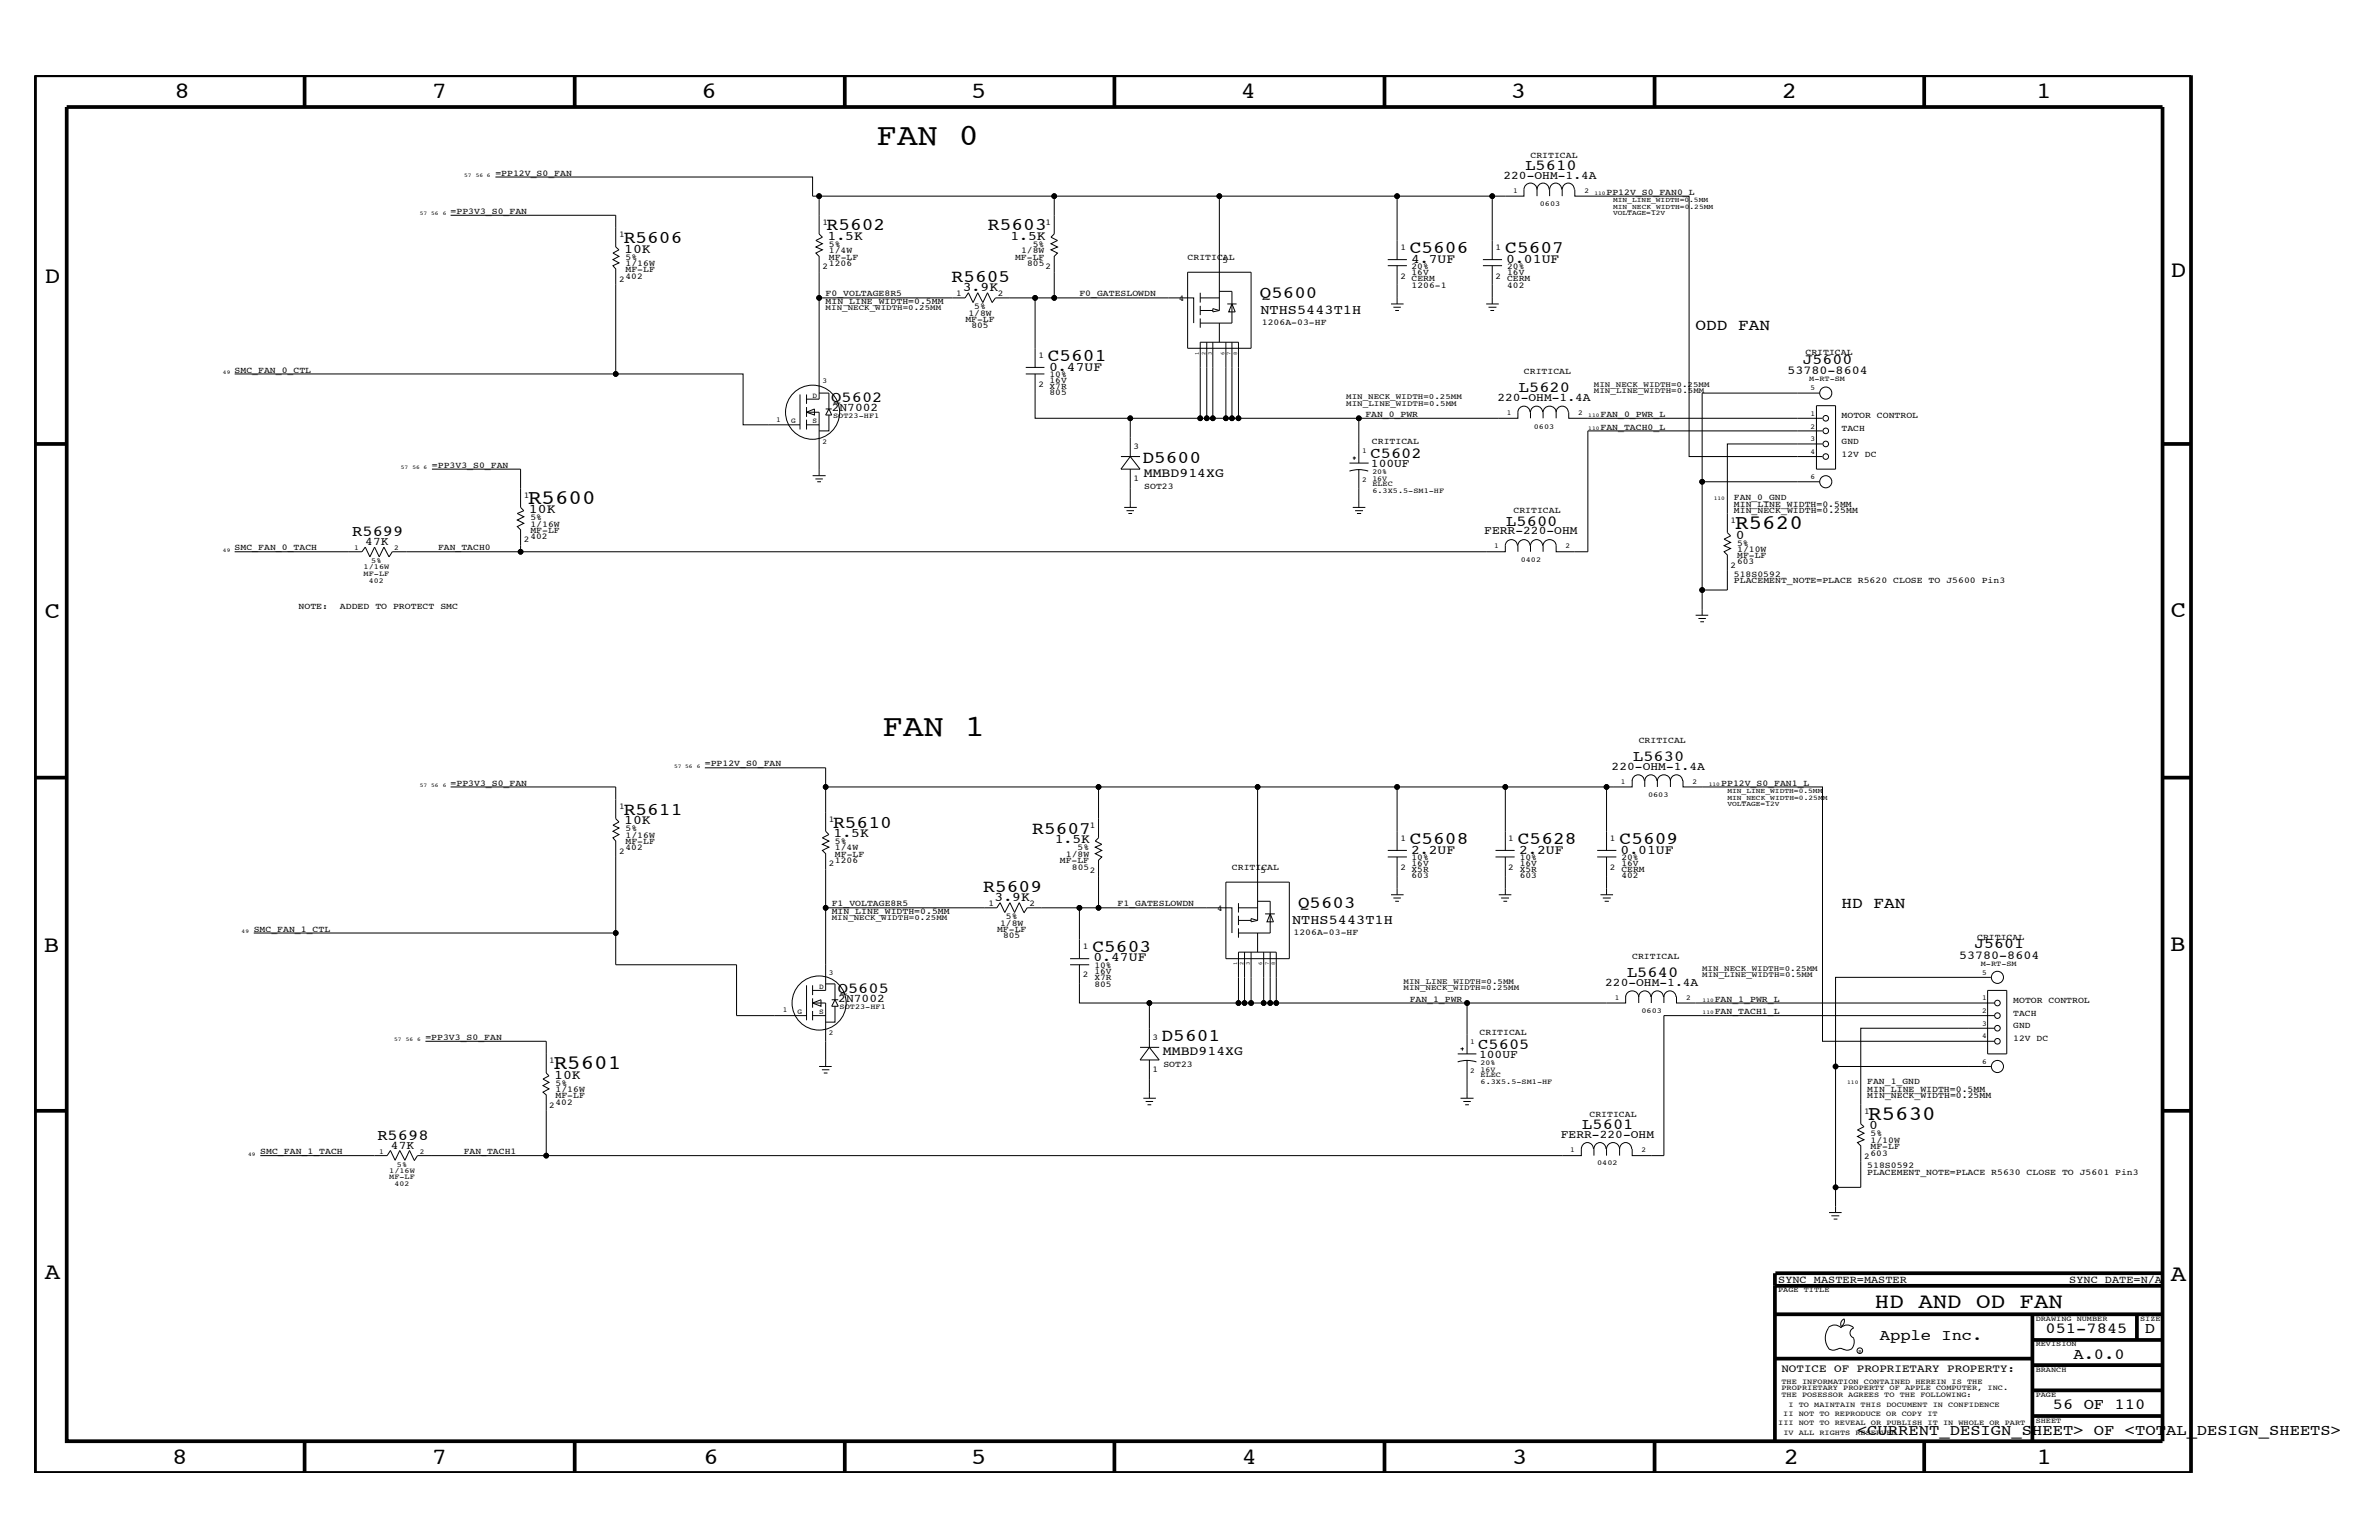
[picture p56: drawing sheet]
<svg xmlns="http://www.w3.org/2000/svg" width="432mm" height="279mm" viewBox="0 0 432 279" stroke-linecap="round" stroke-linejoin="round" font-family="sans-serif">
<defs><g id="words">
<g font-size="5.6">
<text x="159.1" y="26.4">FAN 0</text>
<text x="160.2" y="133.5">FAN 1</text>
</g>
<g font-size="4.2">
<text x="31.7" y="17.8">8</text>
<text x="78.4" y="17.8">7</text>
<text x="127.3" y="17.8">6</text>
<text x="176.3" y="17.8">5</text>
<text x="225.2" y="17.8">4</text>
<text x="274.2" y="17.8">3</text>
<text x="323.4" y="17.8">2</text>
<text x="369.6" y="17.8">1</text>
<text x="8.1" y="51.3">D</text>
<text x="394" y="50.3">D</text>
<text x="8.1" y="112.1">C</text>
<text x="394" y="111.9">C</text>
<text x="8" y="172.7">B</text>
<text x="393.9" y="172.5">B</text>
<text x="8.1" y="232">A</text>
<text x="394" y="232.4">A</text>
<text x="31.2" y="265.6">8</text>
<text x="78.4" y="265.6">7</text>
<text x="127.7" y="265.6">6</text>
<text x="176.3" y="265.6">5</text>
<text x="225.4" y="265.6">4</text>
<text x="274.5" y="265.6">3</text>
<text x="323.8" y="265.6">2</text>
<text x="369.7" y="265.6">1</text>
</g>
<text font-size="3.9" x="340.3" y="237.3">HD AND OD FAN</text>
<g font-size="3.7">
<text x="95.8" y="91.4">R5600</text>
<text x="315" y="96">R5620</text>
<text x="100.5" y="194">R5601</text>
<text x="339.1" y="203.1">R5630</text>
</g>
<g font-size="3.2">
<text x="150" y="41.8">R5602</text>
<text x="179.3" y="41.8">R5603</text>
<text x="113.2" y="44.1">R5606</text>
<text x="255.9" y="45.9">C5606</text>
<text x="273.2" y="45.9">C5607</text>
<text x="172.7" y="51.1">R5605</text>
<text x="190.2" y="65.6">C5601</text>
<text x="207.3" y="84">D5600</text>
<text x="113.2" y="147.9">R5611</text>
<text x="151.2" y="150.1">R5610</text>
<text x="187.4" y="151.3">R5607</text>
<text x="255.9" y="153.2">C5608</text>
<text x="275.5" y="153.2">C5628</text>
<text x="294" y="153.2">C5609</text>
<text x="178.5" y="161.8">R5609</text>
<text x="198.3" y="172.7">C5603</text>
<text x="210.8" y="188.9">D5601</text>
</g>
<g font-size="3.1">
<text x="228.7" y="54.1">Q5600</text>
<text x="235.6" y="164.8">Q5603</text>
</g>
<g font-size="2.9">
<text x="307.8" y="59.8">ODD FAN</text>
<text x="334.3" y="164.7">HD FAN</text>
</g>
<g font-size="2.8">
<text x="276.9" y="30.8">L5610</text>
<text x="275.7" y="71.1">L5620</text>
<text x="150.9" y="72.9">Q5602</text>
<text x="248.8" y="83.2">C5602</text>
<text x="273.4" y="95.4">L5600</text>
<text x="63.9" y="97.2">R5699</text>
<text x="296.4" y="138">L5630</text>
<text x="295.3" y="177.2">L5640</text>
<text x="152.1" y="180.1">Q5605</text>
<text x="268.3" y="190.4">C5605</text>
<text x="68.5" y="206.8">R5698</text>
<text x="287.2" y="204.9">L5601</text>
<text x="341.2" y="243.1">Apple Inc.</text>
<text x="371.3" y="241.9">051-7845</text>
<text x="389.3" y="241.9">D</text>
<text x="376.3" y="246.5">A.0.0</text>
<text x="372.6" y="255.7">56 OF 110</text>
<text x="337.1" y="260.4">&lt;CURRENT_DESIGN_SHEET&gt; OF &lt;TOTAL_DESIGN_SHEETS&gt;</text>
</g>
<g font-size="2.7">
<text x="327.2" y="66">J5600</text>
<text x="358.4" y="172.1">J5601</text>
</g>
<g font-size="2.5">
<text x="228.8" y="56.9">NTHS5443T1H</text>
<text x="234.5" y="167.6">NTHS5443T1H</text>
</g>
<g font-size="2.4">
<text x="113.3" y="45.8">10K</text>
<text x="150.2" y="43.5">1.5K</text>
<text x="183.4" y="43.5">1.5K</text>
<text x="256.1" y="47.7">4.7UF</text>
<text x="273.4" y="47.7">0.01UF</text>
<text x="174.8" y="52.8">3.9K</text>
<text x="190.4" y="67.3">0.47UF</text>
<text x="207.6" y="86.5">MMBD914XG</text>
<text x="96" y="93.1">10K</text>
<text x="315" y="97.7">0</text>
<text x="113.3" y="149.5">10K</text>
<text x="151.3" y="151.9">1.5K</text>
<text x="191.4" y="153">1.5K</text>
<text x="256.1" y="154.9">2.2UF</text>
<text x="275.8" y="154.9">2.2UF</text>
<text x="294.1" y="154.9">0.01UF</text>
<text x="180.5" y="163.4">3.9K</text>
<text x="198.5" y="174.4">0.47UF</text>
<text x="211.1" y="191.5">MMBD914XG</text>
<text x="100.6" y="195.7">10K</text>
<text x="339.3" y="204.9">0</text>
</g>
<g font-size="2.2">
<text x="324.4" y="67.8">53780-8604</text>
<text x="355.6" y="173.9">53780-8604</text>
</g>
<g font-size="2.1">
<text x="272.9" y="32.5">220-OHM-1.4A</text>
<text x="151" y="74.5">2N7002</text>
<text x="271.8" y="72.8">220-OHM-1.4A</text>
<text x="248.8" y="84.8">100UF</text>
<text x="66.3" y="98.8">47K</text>
<text x="269.4" y="97">FERR-220-OHM</text>
<text x="292.5" y="139.6">220-OHM-1.4A</text>
<text x="291.3" y="178.8">220-OHM-1.4A</text>
<text x="152.1" y="181.7">2N7002</text>
<text x="268.5" y="192">100UF</text>
<text x="71" y="208.4">47K</text>
<text x="283.3" y="206.5">FERR-220-OHM</text>
</g>
<text font-size="2" x="323.3" y="248.9">NOTICE OF PROPRIETARY PROPERTY:</text>
<g font-size="1.9">
<text x="322.7" y="232.7">SYNC_MASTER=MASTER</text>
<text x="375.6" y="232.7">SYNC_DATE=N/A</text>
</g>
<g font-size="1.6">
<text x="277.8" y="28.6">CRITICAL</text>
<text x="89.9" y="31.9">=PP12V_S0_FAN</text>
<text x="291.6" y="35.3">PP12V_S0_FAN0_L</text>
<text x="81.8" y="38.8">=PP3V3_S0_FAN</text>
<text x="149.3" y="40.8">1</text>
<text x="189.7" y="40.8">1</text>
<text x="112.4" y="43">1</text>
<text x="113.5" y="47.1">5%</text>
<text x="150.5" y="47.1">MF-LF</text>
<text x="150.5" y="45.9">1/4W</text>
<text x="150.5" y="44.8">5%</text>
<text x="184.2" y="47.1">MF-LF</text>
<text x="185.3" y="45.9">1/8W</text>
<text x="187.5" y="44.8">5%</text>
<text x="215.6" y="47.1">CRITICAL</text>
<text x="221.9" y="47.7">5</text>
<text x="254.2" y="45.3">1</text>
<text x="271.4" y="45.3">1</text>
<text x="112.4" y="51.1">2</text>
<text x="113.5" y="50.6">402</text>
<text x="113.5" y="48.2">1/16W</text>
<text x="113.5" y="49.4">MF-LF</text>
<text x="149.3" y="48.8">2</text>
<text x="149.9" y="53.8">F0_VOLTAGE8R5</text>
<text x="150.5" y="48.2">1206</text>
<text x="173.6" y="53.6">1</text>
<text x="181.1" y="53.6">2</text>
<text x="186.4" y="48.2">805</text>
<text x="189.7" y="48.8">2</text>
<text x="195.9" y="53.8">F0_GATESLOWDN</text>
<text x="254.2" y="50.6">2</text>
<text x="256.2" y="48.8">20%</text>
<text x="256.2" y="51">CERM</text>
<text x="256.2" y="52.2">1206-1</text>
<text x="256.2" y="49.9">16V</text>
<text x="271.4" y="50.6">2</text>
<text x="273.6" y="52.2">402</text>
<text x="273.6" y="48.8">20%</text>
<text x="273.6" y="51">CERM</text>
<text x="273.6" y="49.9">16V</text>
<text x="149.9" y="55.1">MIN_LINE_WIDTH=0.5MM</text>
<text x="175.2" y="58.4">MF-LF</text>
<text x="175.8" y="57.3">1/8W</text>
<text x="176.3" y="59.5">805</text>
<text x="176.8" y="56.1">5%</text>
<text x="214" y="54.6">4</text>
<text x="229" y="59">1206A-03-HF</text>
<text x="188.5" y="65">1</text>
<text x="327.7" y="64.4">CRITICAL</text>
<text x="42.6" y="67.6">SMC_FAN_0_CTL</text>
<text x="188.5" y="70.1">2</text>
<text x="190.5" y="70.6">X7R</text>
<text x="190.5" y="68.4">10%</text>
<text x="190.5" y="69.5">16V</text>
<text x="190.5" y="71.7">805</text>
<text x="276.6" y="67.8">CRITICAL</text>
<text x="247.8" y="75.7">FAN_0_PWR</text>
<text x="290.5" y="75.7">FAN_0_PWR_L</text>
<text x="334.3" y="75.9">MOTOR CONTROL</text>
<text x="205.7" y="81.5">3</text>
<text x="249" y="80.5">CRITICAL</text>
<text x="290.5" y="78">FAN_TACH0_L</text>
<text x="334.3" y="80.5">GND</text>
<text x="334.3" y="78.2">TACH</text>
<text x="334.3" y="82.8">12V DC</text>
<text x="78.4" y="84.9">=PP3V3_S0_FAN</text>
<text x="205.7" y="87.2">1</text>
<text x="207.7" y="88.7">SOT23</text>
<text x="95.1" y="90.3">1</text>
<text x="96.3" y="95.5">1/16W</text>
<text x="96.3" y="94.3">5%</text>
<text x="274.7" y="93.2">CRITICAL</text>
<text x="314.1" y="94.9">1</text>
<text x="314.7" y="90.7">FAN_0_GND</text>
<text x="314.7" y="93.2">MIN_NECK_WIDTH=0.25MM</text>
<text x="314.7" y="92.1">MIN_LINE_WIDTH=0.5MM</text>
<text x="42.6" y="99.9">SMC_FAN_0_TACH</text>
<text x="79.5" y="99.9">FAN_TACH0</text>
<text x="95.1" y="98.4">2</text>
<text x="96.3" y="97.8">402</text>
<text x="96.3" y="96.6">MF-LF</text>
<text x="315.3" y="101.3">MF-LF</text>
<text x="315.3" y="100.1">1/10W</text>
<text x="315.3" y="99">5%</text>
<text x="314.1" y="103">2</text>
<text x="314.7" y="104.8">518S0592</text>
<text x="314.7" y="105.9">PLACEMENT_NOTE=PLACE R5620 CLOSE TO J5600 Pin3</text>
<text x="315.3" y="102.4">603</text>
<text x="54.2" y="110.5">NOTE:</text>
<text x="61.7" y="110.5">ADDED TO PROTECT SMC</text>
<text x="297.4" y="134.7">CRITICAL</text>
<text x="81.8" y="142.5">=PP3V3_S0_FAN</text>
<text x="127.9" y="139.1">=PP12V_S0_FAN</text>
<text x="312.4" y="142.5">PP12V_S0_FAN1_L</text>
<text x="112.4" y="146.8">1</text>
<text x="150.5" y="149.1">1</text>
<text x="112.4" y="154.9">2</text>
<text x="113.5" y="153.2">MF-LF</text>
<text x="113.5" y="154.3">402</text>
<text x="113.5" y="150.8">5%</text>
<text x="113.5" y="152">1/16W</text>
<text x="151.6" y="154.3">1/4W</text>
<text x="151.6" y="153.2">5%</text>
<text x="151.6" y="155.5">MF-LF</text>
<text x="193.5" y="155.5">1/8W</text>
<text x="195.6" y="154.3">5%</text>
<text x="197.8" y="150.2">1</text>
<text x="254.2" y="152.6">1</text>
<text x="273.7" y="152.6">1</text>
<text x="292.2" y="152.6">1</text>
<text x="150.5" y="157.2">2</text>
<text x="151.6" y="156.6">1206</text>
<text x="192.4" y="156.6">MF-LF</text>
<text x="194.6" y="157.8">805</text>
<text x="197.8" y="158.4">2</text>
<text x="223.6" y="157.8">CRITICAL</text>
<text x="228.8" y="158.4">5</text>
<text x="254.2" y="157.8">2</text>
<text x="256.2" y="158.2">X5R</text>
<text x="256.2" y="159.4">603</text>
<text x="256.2" y="156.1">10%</text>
<text x="256.2" y="157.1">16V</text>
<text x="273.7" y="157.8">2</text>
<text x="275.8" y="157.1">16V</text>
<text x="275.8" y="156.1">10%</text>
<text x="275.8" y="159.4">603</text>
<text x="275.8" y="158.2">X5R</text>
<text x="292.2" y="157.8">2</text>
<text x="294.3" y="157.1">16V</text>
<text x="294.3" y="156.1">20%</text>
<text x="294.3" y="159.4">402</text>
<text x="294.3" y="158.2">CERM</text>
<text x="151" y="164.5">F1_VOLTAGE8R5</text>
<text x="151" y="165.8">MIN_LINE_WIDTH=0.5MM</text>
<text x="179.4" y="164.4">1</text>
<text x="181.5" y="167.9">1/8W</text>
<text x="182.6" y="166.7">5%</text>
<text x="186.9" y="164.4">2</text>
<text x="202.9" y="164.5">F1_GATESLOWDN</text>
<text x="220.9" y="165.2">4</text>
<text x="46.1" y="169">SMC_FAN_1_CTL</text>
<text x="181" y="169">MF-LF</text>
<text x="182.1" y="170.2">805</text>
<text x="196.5" y="172.2">1</text>
<text x="234.8" y="169.6">1206A-03-HF</text>
<text x="296.2" y="173.9">CRITICAL</text>
<text x="358.9" y="170.5">CRITICAL</text>
<text x="196.5" y="177.3">2</text>
<text x="198.6" y="175.6">10%</text>
<text x="198.6" y="179">805</text>
<text x="198.6" y="177.8">X7R</text>
<text x="198.6" y="176.6">16V</text>
<text x="255.9" y="181.7">FAN_1_PWR</text>
<text x="311.2" y="184">FAN_TACH1_L</text>
<text x="311.2" y="181.7">FAN_1_PWR_L</text>
<text x="365.4" y="184.3">TACH</text>
<text x="365.4" y="182">MOTOR CONTROL</text>
<text x="77.2" y="188.7">=PP3V3_S0_FAN</text>
<text x="209.2" y="188.7">3</text>
<text x="268.6" y="187.7">CRITICAL</text>
<text x="365.4" y="186.5">GND</text>
<text x="365.4" y="188.9">12V DC</text>
<text x="99.7" y="192.9">1</text>
<text x="100.8" y="197">5%</text>
<text x="209.2" y="194.4">1</text>
<text x="211.2" y="193.6">SOT23</text>
<text x="338.9" y="196.7">FAN_1_GND</text>
<text x="99.7" y="201">2</text>
<text x="100.8" y="199.2">MF-LF</text>
<text x="100.8" y="198.1">1/16W</text>
<text x="100.8" y="200.4">402</text>
<text x="288.5" y="202.7">CRITICAL</text>
<text x="338.3" y="202.1">1</text>
<text x="338.9" y="198.1">MIN_LINE_WIDTH=0.5MM</text>
<text x="338.9" y="199.2">MIN_NECK_WIDTH=0.25MM</text>
<text x="47.2" y="209.4">SMC_FAN_1_TACH</text>
<text x="84.2" y="209.4">FAN_TACH1</text>
<text x="339.5" y="209.7">603</text>
<text x="339.5" y="208.5">MF-LF</text>
<text x="339.5" y="207.3">1/10W</text>
<text x="339.5" y="206.2">5%</text>
<text x="338.3" y="210.3">2</text>
<text x="338.9" y="211.9">518S0592</text>
<text x="338.9" y="213.1">PLACEMENT_NOTE=PLACE R5630 CLOSE TO J5601 Pin3</text>
</g>
<g font-size="1.4">
<text x="274.7" y="35">1</text>
<text x="287.6" y="35">2</text>
<text x="279.5" y="37.4">0603</text>
<text x="149.9" y="56.3">MIN_NECK_WIDTH=0.25MM</text>
<text x="149.3" y="69.5">3</text>
<text x="289.3" y="70.1">MIN_NECK_WIDTH=0.25MM</text>
<text x="289.3" y="71.3">MIN_LINE_WIDTH=0.5MM</text>
<text x="328.4" y="69.2">M-RT-SM</text>
<text x="328.6" y="70.8">5</text>
<text x="140.9" y="76.5">1</text>
<text x="143.6" y="76.7">G</text>
<text x="147.5" y="76.8">S</text>
<text x="147.5" y="72.2">D</text>
<text x="151.2" y="75.8">SOT23-HF1</text>
<text x="244.3" y="72.4">MIN_NECK_WIDTH=0.25MM</text>
<text x="244.3" y="73.6">MIN_LINE_WIDTH=0.5MM</text>
<text x="273.5" y="75.3">1</text>
<text x="278.4" y="77.8">0603</text>
<text x="286.4" y="75.3">2</text>
<text x="328.6" y="77.8">2</text>
<text x="328.6" y="75.5">1</text>
<text x="149.3" y="80.5">2</text>
<text x="247.2" y="82.2">1</text>
<text x="328.6" y="82.3">4</text>
<text x="328.6" y="80">3</text>
<text x="247.2" y="87.4">2</text>
<text x="249.1" y="86">20%</text>
<text x="249.1" y="87.2">16V</text>
<text x="249.1" y="88.3">ELEC</text>
<text x="249.1" y="89.4">6.3X5.5-SM1-HF</text>
<text x="328.6" y="87">6</text>
<text x="64.3" y="99.8">1</text>
<text x="71.5" y="99.8">2</text>
<text x="271.2" y="99.5">1</text>
<text x="276" y="102">0402</text>
<text x="284.1" y="99.5">2</text>
<text x="66" y="104.5">MF-LF</text>
<text x="66" y="103.3">1/16W</text>
<text x="67" y="105.7">402</text>
<text x="67.4" y="102.2">5%</text>
<text x="294.2" y="142.2">1</text>
<text x="307.2" y="142.2">2</text>
<text x="299.1" y="144.6">0603</text>
<text x="151" y="167">MIN_NECK_WIDTH=0.25MM</text>
<text x="148.7" y="179.4">D</text>
<text x="150.5" y="176.8">3</text>
<text x="254.8" y="179.7">MIN_NECK_WIDTH=0.25MM</text>
<text x="254.8" y="178.5">MIN_LINE_WIDTH=0.5MM</text>
<text x="308.9" y="177.3">MIN_LINE_WIDTH=0.5MM</text>
<text x="308.9" y="176.2">MIN_NECK_WIDTH=0.25MM</text>
<text x="359.5" y="175.3">M-RT-SM</text>
<text x="359.7" y="176.9">5</text>
<text x="142.1" y="183.7">1</text>
<text x="144.8" y="183.9">G</text>
<text x="148.7" y="184">S</text>
<text x="152.4" y="183">SOT23-HF1</text>
<text x="293.1" y="181.4">1</text>
<text x="297.9" y="183.8">0603</text>
<text x="306.1" y="181.4">2</text>
<text x="359.7" y="183.8">2</text>
<text x="359.7" y="181.5">1</text>
<text x="150.5" y="187.7">2</text>
<text x="266.9" y="189.4">1</text>
<text x="359.7" y="188.4">4</text>
<text x="359.7" y="186.1">3</text>
<text x="266.9" y="194.7">2</text>
<text x="268.7" y="193.2">20%</text>
<text x="268.7" y="194.4">16V</text>
<text x="268.7" y="195.4">ELEC</text>
<text x="268.7" y="196.6">6.3X5.5-SM1-HF</text>
<text x="359.7" y="193.1">6</text>
<text x="68.8" y="209.3">1</text>
<text x="76.2" y="209.3">2</text>
<text x="285" y="209.1">1</text>
<text x="297.9" y="209.1">2</text>
<text x="70.7" y="212.9">1/16W</text>
<text x="70.7" y="214">MF-LF</text>
<text x="71.6" y="215.2">402</text>
<text x="72.1" y="211.7">5%</text>
<text x="289.9" y="211.4">0402</text>
<text x="322.7" y="234.4">PAGE TITLE</text>
<text x="369.5" y="239.6">DRAWING NUMBER</text>
<text x="388.5" y="239.6">SIZE</text>
<text x="369.5" y="244.2">REVISION</text>
<text x="323.3" y="251.1">THE INFORMATION CONTAINED HEREIN IS THE</text>
<text x="369.5" y="248.9">BRANCH</text>
<text x="323.3" y="253.4">THE POSESSOR AGREES TO THE FOLLOWING:</text>
<text x="323.3" y="252.3">PROPRIETARY PROPERTY OF APPLE COMPUTER, INC.</text>
<text x="323.7" y="256.9">II NOT TO REPRODUCE OR COPY IT</text>
<text x="324.6" y="255.2">I TO MAINTAIN THIS DOCUMENT IN CONFIDENCE</text>
<text x="369.5" y="253.4">PAGE</text>
<text x="322.7" y="258.6">III NOT TO REVEAL OR PUBLISH IT IN WHOLE OR PART</text>
<text x="323.7" y="260.4">IV ALL RIGHTS RESERVED</text>
<text x="369.5" y="258.1">SHEET</text>
</g>
<g font-size="1.3">
<text x="292.8" y="39.1">VOLTAGE=12V</text>
<text x="292.8" y="36.7">MIN_LINE_WIDTH=0.5MM</text>
<text x="292.8" y="37.9">MIN_NECK_WIDTH=0.25MM</text>
<text x="313.5" y="144">MIN_LINE_WIDTH=0.5MM</text>
<text x="313.5" y="145.1">MIN_NECK_WIDTH=0.25MM</text>
<text x="313.5" y="146.2">VOLTAGE=12V</text>
</g>
<g font-size="1">
<text x="84.2" y="32.1">57</text>
<text x="86.4" y="32.1">56 6</text>
<text x="289.4" y="35.3">110</text>
<text x="76.2" y="39.1">57 56</text>
<text x="80.3" y="39.1">6</text>
<text x="217.6" y="64.4" transform="rotate(-90 217.6 64.4)">1</text>
<text x="218.8" y="64.4" transform="rotate(-90 218.8 64.4)">2</text>
<text x="220" y="64.4" transform="rotate(-90 220 64.4)">3</text>
<text x="222.2" y="64.4" transform="rotate(-90 222.2 64.4)">6</text>
<text x="223.4" y="64.4" transform="rotate(-90 223.4 64.4)">7</text>
<text x="224.5" y="64.4" transform="rotate(-90 224.5 64.4)">8</text>
<text x="40.5" y="67.8">49</text>
<text x="288.3" y="75.7">110</text>
<text x="288.3" y="78">110</text>
<text x="72.7" y="85.1">57</text>
<text x="74.8" y="85.1">56 6</text>
<text x="311.1" y="90.7">110</text>
<text x="40.5" y="100.1">49</text>
<text x="76.2" y="142.8">57 56</text>
<text x="80.3" y="142.8">6</text>
<text x="122.3" y="139.3">57 56</text>
<text x="126.5" y="139.3">6</text>
<text x="310.1" y="142.5">110</text>
<text x="43.9" y="169.3">49</text>
<text x="224.5" y="175" transform="rotate(-90 224.5 175)">1</text>
<text x="225.7" y="175" transform="rotate(-90 225.7 175)">2</text>
<text x="226.8" y="175" transform="rotate(-90 226.8 175)">3</text>
<text x="229.1" y="175" transform="rotate(-90 229.1 175)">6</text>
<text x="230.3" y="175" transform="rotate(-90 230.3 175)">7</text>
<text x="231.5" y="175" transform="rotate(-90 231.5 175)">8</text>
<text x="309" y="184">110</text>
<text x="309" y="181.7">110</text>
<text x="71.5" y="188.9">57</text>
<text x="73.7" y="188.9">56 6</text>
<text x="335.3" y="196.7">110</text>
<text x="45" y="209.7">49</text>
</g>
<text font-size=".9" x="337.3" y="245.4">R</text>
</g></defs>
<g fill="none" stroke="#000" stroke-width=".18">
<path d="M81.8 39.1h30v5.7l.6 .5-1.1 .6 1.1 .6-1.1 .6 1.1 .6-1.1 .5 .5 .6v19h23.1v9.3h10.3M89.9 32.1h57.6v3.5h43.8M148.7 35.6v6.8l.6 .6-1.2 .6 1.2 .6-1.2 .6 1.2 .5-1.2 .6 .6 .6v7.5M221.3 35.6h-30v6.8l-.5 .6 1.1 .6-1.1 .6 1.1 .6-1.1 .5 1.1 .6-.6 .6v7.5M253.6 35.6h-32.3v20.7M270.8 35.6h-17.2v11.5M279 34.4a1.19 1.19 0 0 0-1.2-1.2 1.19 1.19 0 0 0-1.2 1.2v1.2h-5.8v11.5M279 34.4a1.1 1.1 0 0 1 1.1-1.2 1.1 1.1 0 0 1 1.1 1.2M279 34.4v1.2M283.5 34.4a1.1 1.1 0 0 0-1.1-1.2 1.1 1.1 0 0 0-1.1 1.2v1.2M285.8 34.4a1.1 1.1 0 0 0-1.2-1.2 1.1 1.1 0 0 0-1.1 1.2v1.2M285.8 34.4v1.2h20.8v47.2h24.2"/>
<path d="M187.9 54h28.8v4.6M215.6 49.4h11.5v13.8h-11.5zM217.8 56.3h2.3M217.8 53.1v1.8M217.8 55.5v1.7M217.8 57.8v1.7M217.8 54h3.5M220.1 56l1.2 .3-1.2 .3zM221.3 52.9h2.3v5.7h-5.8M221.3 58.6v3.5M222.8 55.1h1.7M223.6 55.1l.6 1.5h-1.2z"/>
<path d="M251.9 48.2h3.5M251.9 47.1h3.5M252.5 55.1h2.3M252.9 55.7h1.4M253.2 56.3h.7M253.6 48.2v6.9M269.2 48.2h3.4M269.2 47.1h3.4M269.7 55.1h2.3M270.2 55.7h1.4M270.5 56.3h.7M270.8 48.2v6.9"/>
<path d="M42.6 67.8h69.2M145.2 71.6v6.3M146.4 74.8l1.4-.6v1.1zM146.4 74.8h2.3v11.5M146.4 77.1h2.3M146.4 71.6v1.7M146.4 73.9v1.7M146.4 76.1v1.8M148.7 71.3h1.8v2.9l.5 1.1h-1.1l.6-1.1M149.9 74.2h1.1M150.5 75.3v2.9h-1.8M186.2 67.8h3.4"/>
<path d="M186.2 66.7h3.4M187.9 67.8v8.1h17.2v6.9l1.8 2.3h-3.4l1.6-2.3M187.9 66.7v-12.7h-7.2l-.6 .9-.9-1.8-.8 1.8-.9-1.8-.9 1.8-.8-1.8-.6 .9h-26.5v18.4h-2.3M205.1 75.9h12.7M219 62.1v13.8h-1.2v-13.8h7v13.8h-1.2v-13.8M219 75.9h1.1M220.1 62.1v13.8h2.4v-13.8M222.5 75.9h1.1M246.6 75.9v8.1M277.7 74.8a1.1 1.1 0 0 0-1.1-1.1 1.1 1.1 0 0 0-1.1 1.1v1.1h-50.7M280 74.8a1.1 1.1 0 0 0-1.1-1.1 1.1 1.1 0 0 0-1.1 1.1v1.1M282.4 74.8a1.19 1.19 0 0 0-1.1-1.1 1.19 1.19 0 0 0-1.2 1.1v1.1"/>
<path d="M282.4 74.8a1.1 1.1 0 0 1 1.1-1.1 1.1 1.1 0 0 1 1.1 1.1M282.4 74.8v1.1M284.7 74.8v1.1h46.1M329.7 73.6h3.5v11.5h-3.5zM330.3 71.3h-21.4v16.1h21.4M330.8 78.2h-42.6v21.9h-5.8v-1.1a1.19 1.19 0 0 0-1.1-1.1 1.19 1.19 0 0 0-1.2 1.1v1.1M78.4 85.1h16.1v7l.6 .6-1.2 .5 1.2 .6-1.2 .5 1.2 .6-1.2 .6 .6 .6v4M147.5 86.3h2.4M148 86.9h1.4M148.3 87.4h.7M203.5 82.8h3.4M204 92.1h2.3"/>
<path d="M204.5 92.7h1.3M204.8 93.2h.7M205.1 85.1v7M244.9 85.5a5.5 5.5 0 0 1 3.4 0M244.9 84h3.5M245.5 92.1h2.3M245.5 83.1h.6M245.8 82.8v.6M246 92.7h1.4M246.3 93.2h.8M246.6 85.1v7M275.4 99a1.1 1.1 0 0 0-1.1-1.1 1.1 1.1 0 0 0-1.1 1.1v1.1h-202l-.6 .9-.9-1.7-.9 1.7-.8-1.7-.9 1.7-.8-1.7-.6 .8h-23.1"/>
<path d="M277.7 99a1.1 1.1 0 0 0-1.1-1.1 1.1 1.1 0 0 0-1.1 1.1v1.1M280 99a1.1 1.1 0 0 0-1.1-1.1 1.1 1.1 0 0 0-1.1 1.1v1.1M330.8 80.5h-17.3v16.1l.6 .6-1.2 .6 1.2 .6-1.2 .6 1.2 .5-1.2 .6 .6 .6v6.3h-4.6v-19.6M307.8 111.6h2.2M308.3 112.2h1.3M308.6 112.8h.7M308.9 107v4.6M127.9 139.3h22v11.5l.6 .6-1.2 .6 1.2 .6-1.2 .6 1.2 .5-1.2 .6 .6 .6v9.8M81.8 142.8h30v5.7l.6 .6-1.1 .6 1.1 .5-1.1 .6 1.1 .6-1.1 .6 .5 .6v22.4h21.9v9.3h12.7M149.9 142.8h49.5v9.2l-.6 .6 1.2 .6-1.2 .5 1.2 .6-1.2 .6 1.2 .6-.6 .6v8.6M199.4 142.8h28.9M251.9 155.5h3.5"/>
<path d="M251.9 154.3h3.5M253.6 154.3v-11.5h-25.3v24.2M253.6 155.5v6.8M253.6 142.8h19.6M271.4 155.5h3.5M271.4 154.3h3.5M273.2 155.5v6.8M289.9 155.5h3.5M289.9 154.3h3.5M291.6 142.8v11.5M291.6 155.5v6.8M296.2 141.6v1.2h-23v11.5"/>
<path d="M296.2 141.7a1.1 1.1 0 0 1 1.1-1.1 1.1 1.1 0 0 1 1.2 1.1M298.5 141.7a1.1 1.1 0 0 1 1.1-1.1 1.1 1.1 0 0 1 1.1 1.1M298.5 141.6v1.2M300.8 141.7a1.19 1.19 0 0 1 1.2-1.1 1.19 1.19 0 0 1 1.2 1.1 1.1 1.1 0 0 1 1.1-1.1 1.1 1.1 0 0 1 1.1 1.1M300.8 141.6v1.2M303.2 141.6v1.2M305.5 141.6v1.2h25.3v46.1h31.2M46.1 169.3h65.7M146.4 178.8v6.3M147.5 178.8v1.7M149.9 178.5h1.7v2.9l.5 1.2h-1.1l.6-1.2M185.8 165.6l.6-.9h9.5v9.2"/>
<path d="M185.8 165.6l-.8-1.8-.8 1.8-.9-1.8-.9 1.8-.9-1.8-.6 .9h-31v15h-2.4M194.2 173.9h3.5M194.2 175h3.5M195.9 164.7h27.7v4.6M195.9 175v7h12.7v8l1.8 2.3h-3.5l1.7-2.3M222.5 160h11.5v13.9h-11.5zM224.8 163.9v1.7M224.8 166.1v1.7M224.8 168.4v1.7M224.8 167h2.3M224.8 164.7h3.5M225.9 172.7v9.3h-1.1"/>
<path d="M227.1 172.7v9.3h-1.2M227.1 166.7l1.2 .3-1.2 .2zM228.3 163.5h2.2v5.8h-5.7M228.3 169.3v3.4M229.4 172.7v9.3h-2.3M229.6 165.8h1.8M230.5 165.8l.6 1.4h-1.1zM230.5 172.7v9.3h1.1v-9.3h-6.8v9.3h-16.2M252.5 162.3h2.3M252.9 162.9h1.4M253.2 163.5h.7M272 162.3h2.3"/>
<path d="M272.5 162.9h1.4M272.9 163.5h.7M290.5 162.3h2.3M290.9 162.9h1.5M291.3 163.5h.7M360.8 179.7h3.4v11.5h-3.4zM361.4 177.3h-28.2v16.2h28.2M77.2 188.9h21.9v5.8l.6 .5-1.1 .6 1.1 .6-1.1 .6 1.1 .6-1.1 .5 .5 .6v11M147.5 182l1.5-.6v1.2zM147.5 182h2.4v11.5M147.5 184.3h2.4M147.5 181.1v1.7"/>
<path d="M147.5 183.4v1.7M148.7 193.5h2.3M149.2 194.1h1.3M149.5 194.7h.7M151 181.4h1.1M151.6 182.6v2.8h-1.7M206.9 190h3.5M207.5 199.2h2.3M207.9 199.8h1.4M208.6 192.3v6.9M229.4 182h1.1M264.6 192.7a5.5 5.5 0 0 1 3.4 0"/>
<path d="M264.6 191.2h3.4M265.1 199.2h2.4M265.1 190.3h.6M265.4 190v.6M265.6 199.8h1.4M266.3 182v9.2M266.3 192.3v6.9M295.1 180.8v1.2h-63.5M295.1 180.9a1.19 1.19 0 0 1 1.1-1.1 1.19 1.19 0 0 1 1.2 1.1 1.1 1.1 0 0 1 1.1-1.1 1.1 1.1 0 0 1 1.1 1.1M297.4 180.8v1.2M299.7 180.9a1.1 1.1 0 0 1 1.1-1.1 1.1 1.1 0 0 1 1.1 1.1M299.7 180.8v1.2"/>
<path d="M302 180.9a1.1 1.1 0 0 1 1.1-1.1 1.1 1.1 0 0 1 1.1 1.1M302 180.8v1.2M304.3 180.8v1.2h57.7M362 184.3h-60v25.4h-5.8v-1.2M362 186.5h-24.3v17.4l.6 .5-1.2 .6 1.2 .6-1.2 .6 1.2 .6-1.2 .5 .6 .6v7.5h-4.5v-21.9M47.2 209.7h23.1l.6-1 .8 1.8 .9-1.8 .9 1.8 .8-1.8 .9 1.8M208.3 200.4h.7M265.9 200.4h.7M289.2 208.5a1.1 1.1 0 0 0-1.1-1.2 1.1 1.1 0 0 0-1.1 1.2v1.2h-211.2l-.6 .9M291.5 208.5a1.1 1.1 0 0 0-1.1-1.2 1.1 1.1 0 0 0-1.1 1.2v1.2M294 208.5a1.19 1.19 0 0 0-1.2-1.2 1.19 1.19 0 0 0-1.2 1.2v1.2M294 208.5a1.1 1.1 0 0 1 1.1-1.2 1.1 1.1 0 0 1 1.1 1.2"/>
<path d="M294 208.5v1.2M332 220h2.3M333.2 215.4v4.6M332.4 220.6h1.4M332.8 221.2h.7M334.7 239.3l.1 .3a1.19 1.19 0 0 1-.6 1.1M334.8 239.3a1.02 1.02 0 0 0-.6 1.3M331.8 240.9a1.61 1.61 0 0 1 2.4 0M331.9 241a3.1 3.1 0 0 0 .2 3.9M332.1 244.8l.6 .2 .7-.2M333.4 244.9l.6-.3 .7 .3M334.1 240.9a1.61 1.61 0 0 1 2.3 0"/>
<path d="M334.6 244.8l.7 .2 .6-.2M336.4 242.8l.2 .6a1.95 1.95 0 0 1-.6 1.4M336.5 240.9a.93 .93 0 0 0-.7 .9 .93 .93 0 0 0 .7 .9"/>
<circle cx="148.7" cy="35.6" r=".42"/>
<circle cx="191.3" cy="35.6" r=".42"/>
<circle cx="221.3" cy="35.6" r=".42"/>
<circle cx="253.6" cy="35.6" r=".42"/>
<circle cx="270.8" cy="35.6" r=".42"/>
<circle cx="148.7" cy="54" r=".42"/>
<circle cx="187.9" cy="54" r=".42"/>
<circle cx="191.3" cy="54" r=".42"/>
<circle cx="111.8" cy="67.8" r=".42"/>
<circle cx="147.5" cy="74.8" r="4.9"/>
<circle cx="205.1" cy="75.9" r=".42"/>
<circle cx="217.8" cy="75.9" r=".42"/>
<circle cx="219" cy="75.9" r=".42"/>
<circle cx="220.1" cy="75.9" r=".42"/>
<circle cx="222.5" cy="75.9" r=".42"/>
<circle cx="223.6" cy="75.9" r=".42"/>
<circle cx="224.8" cy="75.9" r=".42"/>
<circle cx="246.6" cy="75.9" r=".42"/>
<circle cx="331.4" cy="71.3" r="1.1"/>
<circle cx="331.4" cy="75.9" r=".51"/>
<circle cx="331.4" cy="78.2" r=".51"/>
<circle cx="308.9" cy="87.4" r=".42"/>
<circle cx="331.4" cy="87.4" r="1.1"/>
<circle cx="331.4" cy="80.5" r=".51"/>
<circle cx="331.4" cy="82.8" r=".51"/>
<circle cx="94.5" cy="100.1" r=".42"/>
<circle cx="308.9" cy="107" r=".42"/>
<circle cx="149.9" cy="142.8" r=".42"/>
<circle cx="199.4" cy="142.8" r=".42"/>
<circle cx="228.3" cy="142.8" r=".42"/>
<circle cx="253.6" cy="142.8" r=".42"/>
<circle cx="273.2" cy="142.8" r=".42"/>
<circle cx="291.6" cy="142.8" r=".42"/>
<circle cx="111.8" cy="169.3" r=".42"/>
<circle cx="149.9" cy="164.7" r=".42"/>
<circle cx="195.9" cy="164.7" r=".42"/>
<circle cx="199.4" cy="164.7" r=".42"/>
<circle cx="362.5" cy="177.3" r="1.1"/>
<circle cx="148.7" cy="182" r="4.9"/>
<circle cx="208.6" cy="182" r=".42"/>
<circle cx="224.8" cy="182" r=".42"/>
<circle cx="225.9" cy="182" r=".42"/>
<circle cx="227.1" cy="182" r=".42"/>
<circle cx="229.4" cy="182" r=".42"/>
<circle cx="230.5" cy="182" r=".42"/>
<circle cx="231.6" cy="182" r=".42"/>
<circle cx="266.3" cy="182" r=".42"/>
<circle cx="333.2" cy="193.5" r=".42"/>
<circle cx="362.5" cy="182" r=".51"/>
<circle cx="362.5" cy="188.9" r=".51"/>
<circle cx="362.5" cy="184.3" r=".51"/>
<circle cx="362.5" cy="186.5" r=".51"/>
<circle cx="362.5" cy="193.5" r="1.1"/>
<circle cx="99.1" cy="209.7" r=".42"/>
<circle cx="333.2" cy="215.4" r=".42"/>
<circle cx="337.6" cy="245.1" r=".51"/>
</g>
<g fill="none" stroke="#000" stroke-width=".68" stroke-linecap="butt">
<path d="M6.4 13.7h391.3v253.5h-391.3zM12.1 19.4h380.4v242.1h-380.4zM55.3 13.7v5.7M104.3 13.7v5.7M153.3 13.7v5.7M202.3 13.7v5.7M251.3 13.7v5.7M300.3 13.7v5.7M349.3 13.7v5.7M6.4 80.5h5.7M392.5 80.5h5.2M6.4 141.1h5.7"/>
<path d="M392.5 141.1h5.2M6.4 201.5h5.7M392.5 201.5h5.2M322.2 231v30.5M322.2 233.3h70.3M322.2 238.4h70.3M322.2 231h70.3M368.9 238.4v23.1M387.9 238.4v4.7M322.2 246.5h46.7M368.9 256.9h23.6M368.9 252.3h23.6"/>
<path d="M368.9 247.7h23.6M368.9 243.1h23.6M55.3 261.5v5.7M104.3 261.5v5.7M153.3 261.5v5.7M202.3 261.7v5.5M251.3 261.5v5.7M300.3 261.5v5.7M349.3 261.5v5.7"/>
</g>
<g fill="#000">
<circle cx="148.7" cy="35.6" r=".42"/>
<circle cx="191.3" cy="35.6" r=".42"/>
<circle cx="221.3" cy="35.6" r=".42"/>
<circle cx="253.6" cy="35.6" r=".42"/>
<circle cx="270.8" cy="35.6" r=".42"/>
<circle cx="148.7" cy="54" r=".42"/>
<circle cx="187.9" cy="54" r=".42"/>
<circle cx="191.3" cy="54" r=".42"/>
<circle cx="111.8" cy="67.8" r=".42"/>
<circle cx="205.1" cy="75.9" r=".42"/>
<circle cx="217.8" cy="75.9" r=".42"/>
<circle cx="219" cy="75.9" r=".42"/>
<circle cx="220.1" cy="75.9" r=".42"/>
<circle cx="222.5" cy="75.9" r=".42"/>
<circle cx="223.6" cy="75.9" r=".42"/>
<circle cx="224.8" cy="75.9" r=".42"/>
<circle cx="246.6" cy="75.9" r=".42"/>
<circle cx="308.9" cy="87.4" r=".42"/>
<circle cx="94.5" cy="100.1" r=".42"/>
<circle cx="308.9" cy="107" r=".42"/>
<circle cx="149.9" cy="142.8" r=".42"/>
<circle cx="199.4" cy="142.8" r=".42"/>
<circle cx="228.3" cy="142.8" r=".42"/>
<circle cx="253.6" cy="142.8" r=".42"/>
<circle cx="273.2" cy="142.8" r=".42"/>
<circle cx="291.6" cy="142.8" r=".42"/>
<circle cx="111.8" cy="169.3" r=".42"/>
<circle cx="149.9" cy="164.7" r=".42"/>
<circle cx="195.9" cy="164.7" r=".42"/>
<circle cx="199.4" cy="164.7" r=".42"/>
<circle cx="208.6" cy="182" r=".42"/>
<circle cx="224.8" cy="182" r=".42"/>
<circle cx="225.9" cy="182" r=".42"/>
<circle cx="227.1" cy="182" r=".42"/>
<circle cx="229.4" cy="182" r=".42"/>
<circle cx="230.5" cy="182" r=".42"/>
<circle cx="231.6" cy="182" r=".42"/>
<circle cx="266.3" cy="182" r=".42"/>
<circle cx="333.2" cy="193.5" r=".42"/>
<circle cx="99.1" cy="209.7" r=".42"/>
<circle cx="333.2" cy="215.4" r=".42"/>
</g>
<use href="#words"/>
</svg>
